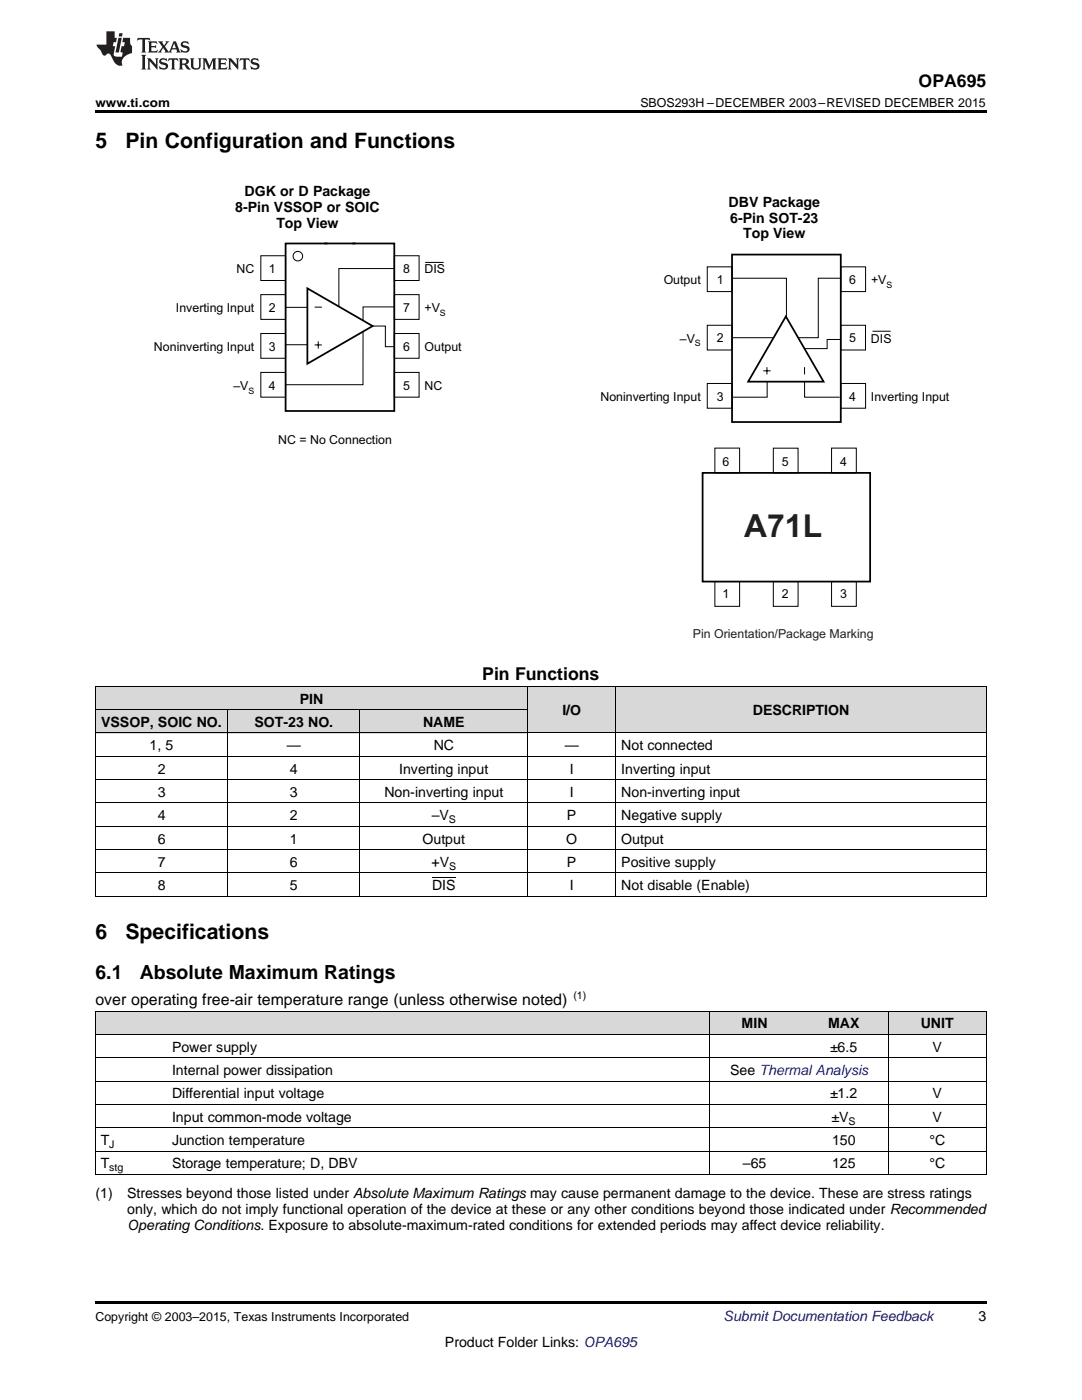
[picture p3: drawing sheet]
<svg xmlns="http://www.w3.org/2000/svg" width="216mm" height="279mm" viewBox="0 0 216 279" stroke-linecap="round" stroke-linejoin="round" font-family="sans-serif">
<defs><g id="words">
<text font-size="6.3" fill="#231f20" x="148.5" y="107.2">A71L</text>
<g font-size="4.2">
<text x="19" y="29.6">5</text>
<text x="25" y="29.6">Pin Configuration and Functions</text>
<text x="19" y="187.4">6</text>
<text x="25" y="187.4">Specifications</text>
</g>
<g font-size="3.9">
<text x="19" y="195.4">6.1</text>
<text x="27.9" y="195.4">Absolute Maximum Ratings</text>
</g>
<g font-size="3.5">
<text x="183.3" y="17.3">OPA695</text>
<text x="96.2" y="135.7">Pin Functions</text>
</g>
<text font-size="3.2" x="19" y="200.6">over operating free-air temperature range (unless otherwise noted)</text>
<g font-size="2.8">
<text x="48.8" y="39.1">DGK or D Package</text>
<text x="145.4" y="41.2">DBV Package</text>
<text x="46.9" y="42.3">8-Pin VSSOP or SOIC</text>
<text x="55.1" y="45.4">Top View</text>
<text x="145.7" y="44.4">6-Pin SOT-23</text>
<text x="148.3" y="47.6">Top View</text>
<text x="59.8" y="140.4">PIN</text>
<text x="112.2" y="142.7">I/O</text>
<text x="150.2" y="142.7">DESCRIPTION</text>
<text x="20.2" y="145.1">VSSOP, SOIC NO.</text>
<text x="29.8" y="149.7">1, 5</text>
<text x="50.8" y="145.1">SOT-23 NO.</text>
<text x="57.2" y="149.7">—</text>
<text x="84.4" y="145.1">NAME</text>
<text x="86.5" y="149.7">NC</text>
<text x="112.7" y="149.7">—</text>
<text x="124" y="149.7">Not connected</text>
<text x="31.5" y="154.4">2</text>
<text x="57.9" y="154.4">4</text>
<text x="79.7" y="154.4">Inverting input</text>
<text x="113.7" y="154.4">I</text>
<text x="124" y="154.4">Inverting input</text>
<text x="31.5" y="159">3</text>
<text x="57.9" y="159">3</text>
<text x="76.7" y="159">Non-inverting input</text>
<text x="113.7" y="159">I</text>
<text x="124" y="159">Non-inverting input</text>
<text x="31.5" y="163.7">4</text>
<text x="57.9" y="163.7">2</text>
<text x="86.1" y="163.7">–V</text>
<text x="113.1" y="163.7">P</text>
<text x="124" y="163.7">Negative supply</text>
<text x="31.5" y="168.3">6</text>
<text x="31.5" y="173">7</text>
<text x="57.9" y="168.3">1</text>
<text x="57.9" y="173">6</text>
<text x="84.3" y="168.3">Output</text>
<text x="86.1" y="173">+V</text>
<text x="113" y="168.3">O</text>
<text x="113.1" y="173">P</text>
<text x="124" y="168.3">Output</text>
<text x="124" y="173">Positive supply</text>
<text x="31.5" y="177.7">8</text>
<text x="57.9" y="177.7">5</text>
<text x="86.2" y="177.7">DIS</text>
<text x="113.7" y="177.7">I</text>
<text x="124" y="177.7">Not disable (Enable)</text>
<text x="34.3" y="209.9">Power supply</text>
<text x="148" y="205.2">MIN</text>
<text x="165.2" y="205.2">MAX</text>
<text x="165.6" y="209.9">±6.5</text>
<text x="183.7" y="205.2">UNIT</text>
<text x="186.1" y="209.9">V</text>
<text x="34.3" y="214.6">Internal power dissipation</text>
<text x="145.7" y="214.6">See Thermal Analysis</text>
<text x="34.3" y="219.2">Differential input voltage</text>
<text x="165.6" y="219.2">±1.2</text>
<text x="186.1" y="219.2">V</text>
<text x="34.3" y="223.9">Input common-mode voltage</text>
<text x="165.9" y="223.9">±V</text>
<text x="186.1" y="223.9">V</text>
<text x="20.1" y="228.5">T</text>
<text x="20.1" y="233.2">T</text>
<text x="34.3" y="228.5">Junction temperature</text>
<text x="34.3" y="233.2">Storage temperature; D, DBV</text>
<text x="148.2" y="233.2">–65</text>
<text x="166" y="228.5">150</text>
<text x="166" y="233.2">125</text>
<text x="185.5" y="228.5">°C</text>
<text x="185.5" y="233.2">°C</text>
<text x="19" y="239">(1)</text>
<text x="25.4" y="239">Stresses beyond those listed under Absolute Maximum Ratings may cause permanent damage to the device. These are stress ratings</text>
<text x="25.4" y="242.2">only, which do not imply functional operation of the device at these or any other conditions beyond those indicated under Recommended</text>
<text x="25.4" y="245.4">Operating Conditions. Exposure to absolute-maximum-rated conditions for extended periods may affect device reliability.</text>
<text x="195.3" y="263.6">3</text>
<text x="88.8" y="268.9">Product Folder Links: OPA695</text>
</g>
<text font-size="2.8" fill="#0000c8" x="144.4" y="263.6">Submit Documentation Feedback</text>
<g font-size="2.5">
<text x="19" y="21.4">www.ti.com</text>
<text x="127.8" y="21.4">SBOS293H –DECEMBER 2003–REVISED DECEMBER 2015</text>
<text x="47.2" y="54.6">NC</text>
<text x="53.7" y="54.5">1</text>
<text x="80.5" y="54.5">8</text>
<text x="84.7" y="54.6">DIS</text>
<text x="132.4" y="56.8">Output</text>
<text x="143" y="56.7">1</text>
<text x="169.5" y="56.7">6</text>
<text x="173.8" y="56.8">+V</text>
<text x="35.1" y="62.3">Inverting Input</text>
<text x="53.7" y="62.3">2</text>
<text x="80.5" y="62.3">7</text>
<text x="84.7" y="62.3">+V</text>
<text x="30.7" y="70.1">Noninverting Input</text>
<text x="53.7" y="70">3</text>
<text x="80.5" y="70">6</text>
<text x="84.7" y="70.1">Output</text>
<text x="135.6" y="68.4">–V</text>
<text x="143" y="68.4">2</text>
<text x="169.5" y="68.3">5</text>
<text x="173.8" y="68.4">DIS</text>
<text x="46.6" y="77.8">–V</text>
<text x="53.7" y="77.8">4</text>
<text x="80.5" y="77.8">5</text>
<text x="84.7" y="77.8">NC</text>
<text x="119.8" y="80">Noninverting Input</text>
<text x="143" y="80">3</text>
<text x="169.5" y="80">4</text>
<text x="173.8" y="80">Inverting Input</text>
<text x="55.5" y="88.6">NC = No Connection</text>
<text x="144.1" y="93.1">6</text>
<text x="156" y="93.1">5</text>
<text x="167.7" y="93.1">4</text>
<text x="144.1" y="119.4">1</text>
<text x="156" y="119.4">2</text>
<text x="167.7" y="119.4">3</text>
<text x="19" y="263.6">Copyright © 2003–2015, Texas Instruments Incorporated</text>
</g>
<text font-size="2.5" fill="#231f20" x="138.2" y="127.3">Pin Orientation/Package Marking</text>
<g font-size="2.1">
<text x="89.6" y="164.3">S</text>
<text x="89.6" y="173.6">S</text>
<text x="114.4" y="199.3">(1)</text>
<text x="169.3" y="224.4">S</text>
<text x="21.8" y="229.1">J</text>
<text x="21.8" y="233.8">stg</text>
</g>
<g font-size="1.8">
<text x="176.9" y="57.5">S</text>
<text x="87.8" y="63">S</text>
<text x="138.7" y="69.1">S</text>
<text x="49.6" y="78.5">S</text>
</g>
</g></defs>
<g fill="#d8d8d8">
<path d="M19 201.9h14.3v4.6h-14.3z"/>
<path d="M33.3 201.9h108.4v4.6h-108.4z"/>
<path d="M141.7 201.9h17.8v4.6h-17.8z"/>
<path d="M159.5 201.9h17.8v4.6h-17.8z"/>
<path d="M177.3 201.9h19.5v4.6h-19.5z"/>
<path d="M19 141.7h26.4v4.6h-26.4z"/>
<path d="M45.4 141.7h26.5v4.6h-26.5z"/>
<path d="M71.9 141.7h33.4v4.6h-33.4z"/>
<path d="M105.3 137h17.6v9.3h-17.6z"/>
<path d="M122.9 137h73.9v9.3h-73.9z"/>
<path d="M19 137h26.4v4.7h-26.4z"/>
<path d="M45.4 137h26.5v4.7h-26.5z"/>
<path d="M71.9 137h33.4v4.7h-33.4z"/>
</g>
<path d="M19 22h177.8v.5h-177.8zM19 178.9h.2zM71.8 178.9h.1zM105.2 178.9h.1zM122.8 178.9h.1zM196.7 178.9h.1zM19 259.7h177.8v.5h-177.8z" fill="#000"/>
<g fill="none" stroke="#000" stroke-width=".2">
<path d="M52 51h5v5h-5zM52 58.8h5v4.9h-5zM78.7 53.6h-11.1v7.6M78.7 51h4.9v5h-4.9zM78.7 58.8h4.9v4.9h-4.9zM84.8 52.4h3.7M141.1 53.3h5v4.9h-5zM146 55.5h10.9v7.7M167.7 55.5h-4.4v11.9h-3.9M167.8 53.3h4.9v4.9h-4.9zM52 66.6h5v4.9h-5zM52 74.3h5v5h-5z"/>
<path d="M57 61.3h4.3M57 68.8h4.3M62.8 61.3h1.4M62.8 68.8h1.4M63.5 68.1v1.5M72.4 66.2v10.6h-15.4M74.2 65.1h2.7v4.1h1.6M78.7 61.2h-6.3v2.7M78.7 66.6h4.9v4.9h-4.9zM78.7 74.3h4.9v5h-4.9zM141.1 64.9h5v5h-5zM141.1 76.5h5v5h-5z"/>
<path d="M146.1 67.4h8.1M152.3 74h1.5M153 73.3v1.4M153.1 76.2v3.1h-6.9M160.5 73.3v1.4M160.5 76.2v3.1h7M167.7 67.8h-2.7v1.8h-4.5M167.8 64.9h4.9v5h-4.9zM167.8 76.5h4.9v5h-4.9zM174.1 66.1h3.6M142.6 89.4h5v5h-5zM154.3 89.4h4.9v5h-4.9z"/>
<path d="M165.9 89.4h5v5h-5zM142.6 116.1h5v4.9h-5zM154.3 116.1h4.9v4.9h-4.9zM165.9 116.1h5v4.9h-5zM19 137h177.8M19.1 137v41.9M105.3 137v41.9M122.9 137v41.9M196.8 137v41.9M19 155.6h177.8M19 150.9h177.8M19 146.3h177.8"/>
<path d="M19 141.6h86.3M45.4 141.6v37.3M71.8 141.6v37.3M19 178.9h177.8M19 174.2h177.8M19 169.6h177.8M19 164.9h177.8M19 160.2h177.8M19 215.8h177.8M19 211.1h177.8M19 206.5h177.8M19 201.8h177.8"/>
<path d="M19.1 201.9v32.6M141.7 201.9v32.6M177.2 201.9v32.6M196.8 201.9v32.6M19 234.4h177.8M19 229.7h177.8M19 225.1h177.8M19 220.4h177.8"/>
<circle cx="59.4" cy="51.1" r=".95"/>
</g>
<path d="M61.3 57.5l13.1 7.6-13.1 7.5zM64.7 48.6h6.2M65.4 48.6h-8.4v33.4h21.7v-33.4h-8.4M146.1 50.8h21.7v33.4h-21.7zM156.8 63.2l7.5 13h-15zM140.2 94.4h33.4v21.7h-33.4z" fill="none" stroke="#000" stroke-width=".35"/>
<g fill="#231f20">
<path d="M27.5 7.6l-.1 .5 .4-.2h.6v.1v2.1l-.2 .4h1l-.3-.4v-2.1l.1-.1h.5l.5 .2-.2-.5zM29.5 8.3l.2 .3v1.5l-.2 .4h1.8l.2-.6a1.04 1.04 0 0 1-1.3 .2v-.7h.6l.3 .2v-.6l-.3 .2h-.6v-.6l.8-.1 .4 .3-.2-.5zM31.5 8.3l.9 1.1-.9 1.1h.8l-.2-.2 .5-.7 .4 .7-.2 .2h1.5l-.1-.2 .1-.4h.9l.1 .4-.2 .2h1l-.3-.3-.7-1.9h-.5l-.9 2-.8-1 .9-1h-.8l.1 .3-.3 .5-.4-.6 .2-.2zM34.7 8.6l.4 1h-.7zM36.3 8.4a.63 .63 0 0 0-.2 .7 .63 .63 0 0 0 .6 .4l.6 .2 .1 .2a.75 .75 0 0 1-.7 .4 .75 .75 0 0 1-.6-.5l.1 .7 .1-.1a1.11 1.11 0 0 0 1.5-.6 1.13 1.13 0 0 0-1.2-.8l-.1-.4a1.04 1.04 0 0 1 1.2 .2l-.2-.5-.1 .1-.5-.2zM28.2 10.9l.2 .4v2.2l-.2 .4h1l-.3-.4v-2.2l.3-.4zM29.3 11.6l.3 .4v1.5l-.3 .4h.8l-.2-.4v-1.3l1.5 1.7v-1.9l.2-.4h-.7l.2 .4v.9l-1.1-1.3zM32 11.8a.62 .62 0 0 0-.2 .7 .62 .62 0 0 0 .6 .4l.6 .1 .1 .3a.76 .76 0 0 1-.7 .3 .76 .76 0 0 1-.6-.4l.1 .7 .1-.1a1.11 1.11 0 0 0 1.5-.6 1.13 1.13 0 0 0-1.2-.8l-.1-.4a1.04 1.04 0 0 1 1.2 .2l-.2-.6-.1 .1-.5-.1zM33.7 11.6l-.2 .6a.61 .61 0 0 1 .8-.3v1.6l-.2 .4h.9l-.2-.4v-1.6a.63 .63 0 0 1 .8 .3l-.2-.6zM35.6 11.6l.3 .4v1.5l-.3 .4h1l-.2-.2v-.8l.5 .2a.76 .76 0 0 0 1.2 .7l-1-1a.58 .58 0 0 0 .6-.5 .58 .58 0 0 0-.5-.6zM36.4 11.9h.1a.45 .45 0 0 1 .5 .1 .45 .45 0 0 1 .1 .5l-.7 .2zM37.9 11.6l.2 .2a2.17 2.17 0 0 0 .3 1.9 .99 .99 0 0 0 1.6-.6v-1.1l.2-.4h-.7l.2 .2a1.92 1.92 0 0 1-.2 1.8 .6 .6 0 0 1-.9-.5v-1.1l.2-.4zM40.4 11.6l.2 .4v1.5l-.2 .4h.7l-.2-.4v-1.4l.8 1.8 .8-1.8v1.4l-.2 .4h.9l-.2-.4v-1.5l.2-.4h-.8l-.6 1.5-.6-1.5zM43.4 11.6l.2 .4v1.5l-.2 .4h1.8l.2-.6a1.04 1.04 0 0 1-1.3 .1v-.6h.5l.4 .2v-.6l-.4 .2h-.5v-.7h.8l.3 .3-.1-.6zM45.5 11.6l.2 .4v1.5l-.2 .4h.7l-.2-.4v-1.3l1.5 1.7v-1.9l.2-.4h-.7l.2 .4v.9l-1.1-1.3zM47.9 11.6l-.1 .6a.61 .61 0 0 1 .8-.3v1.6l-.3 .4h1l-.3-.4 .1-1.6a.63 .63 0 0 1 .7 .3l-.1-.6zM50.2 11.8a.62 .62 0 0 0-.2 .7 .62 .62 0 0 0 .6 .4l.6 .1 .2 .3a.76 .76 0 0 1-.8 .3 .76 .76 0 0 1-.6-.4l.1 .7 .2-.1a1.11 1.11 0 0 0 1.5-.6 1.13 1.13 0 0 0-1.3-.8l-.1-.4a1.04 1.04 0 0 1 1.2 .2l-.1-.6-.2 .1-.5-.1z"/>
<path d="M21.2 6.3v2.6h-1.9l.1 .4 .7 .9a.91 .91 0 0 0 1 .8 .56 .56 0 0 1 .5-.3 .56 .56 0 0 1 .5 .3l.4 .8a1.53 1.53 0 0 0 1.9 1.2 1.54 1.54 0 0 1 1-2.1l.9-.3v-1.4a1.52 1.52 0 0 1-.3-1.6h-1.4l-.2 .8h.5l-.2 .8h-.4l-.2 1v.2l.4 .1-.2 .8a1.93 1.93 0 0 1-1.6-.3l.3-1.8h-.5l.2-.8h.4l.2-.8h-.4v-1.3zM23.6 7.6l-.6 2.9h.7l.6-2.9zM23.8 6.6l-.1 .7h.6l.2-.7z"/>
</g>
<path d="M86.2 175.2h4.7" fill="none" stroke="#000" stroke-width=".2"/>
<use href="#words"/>
</svg>
